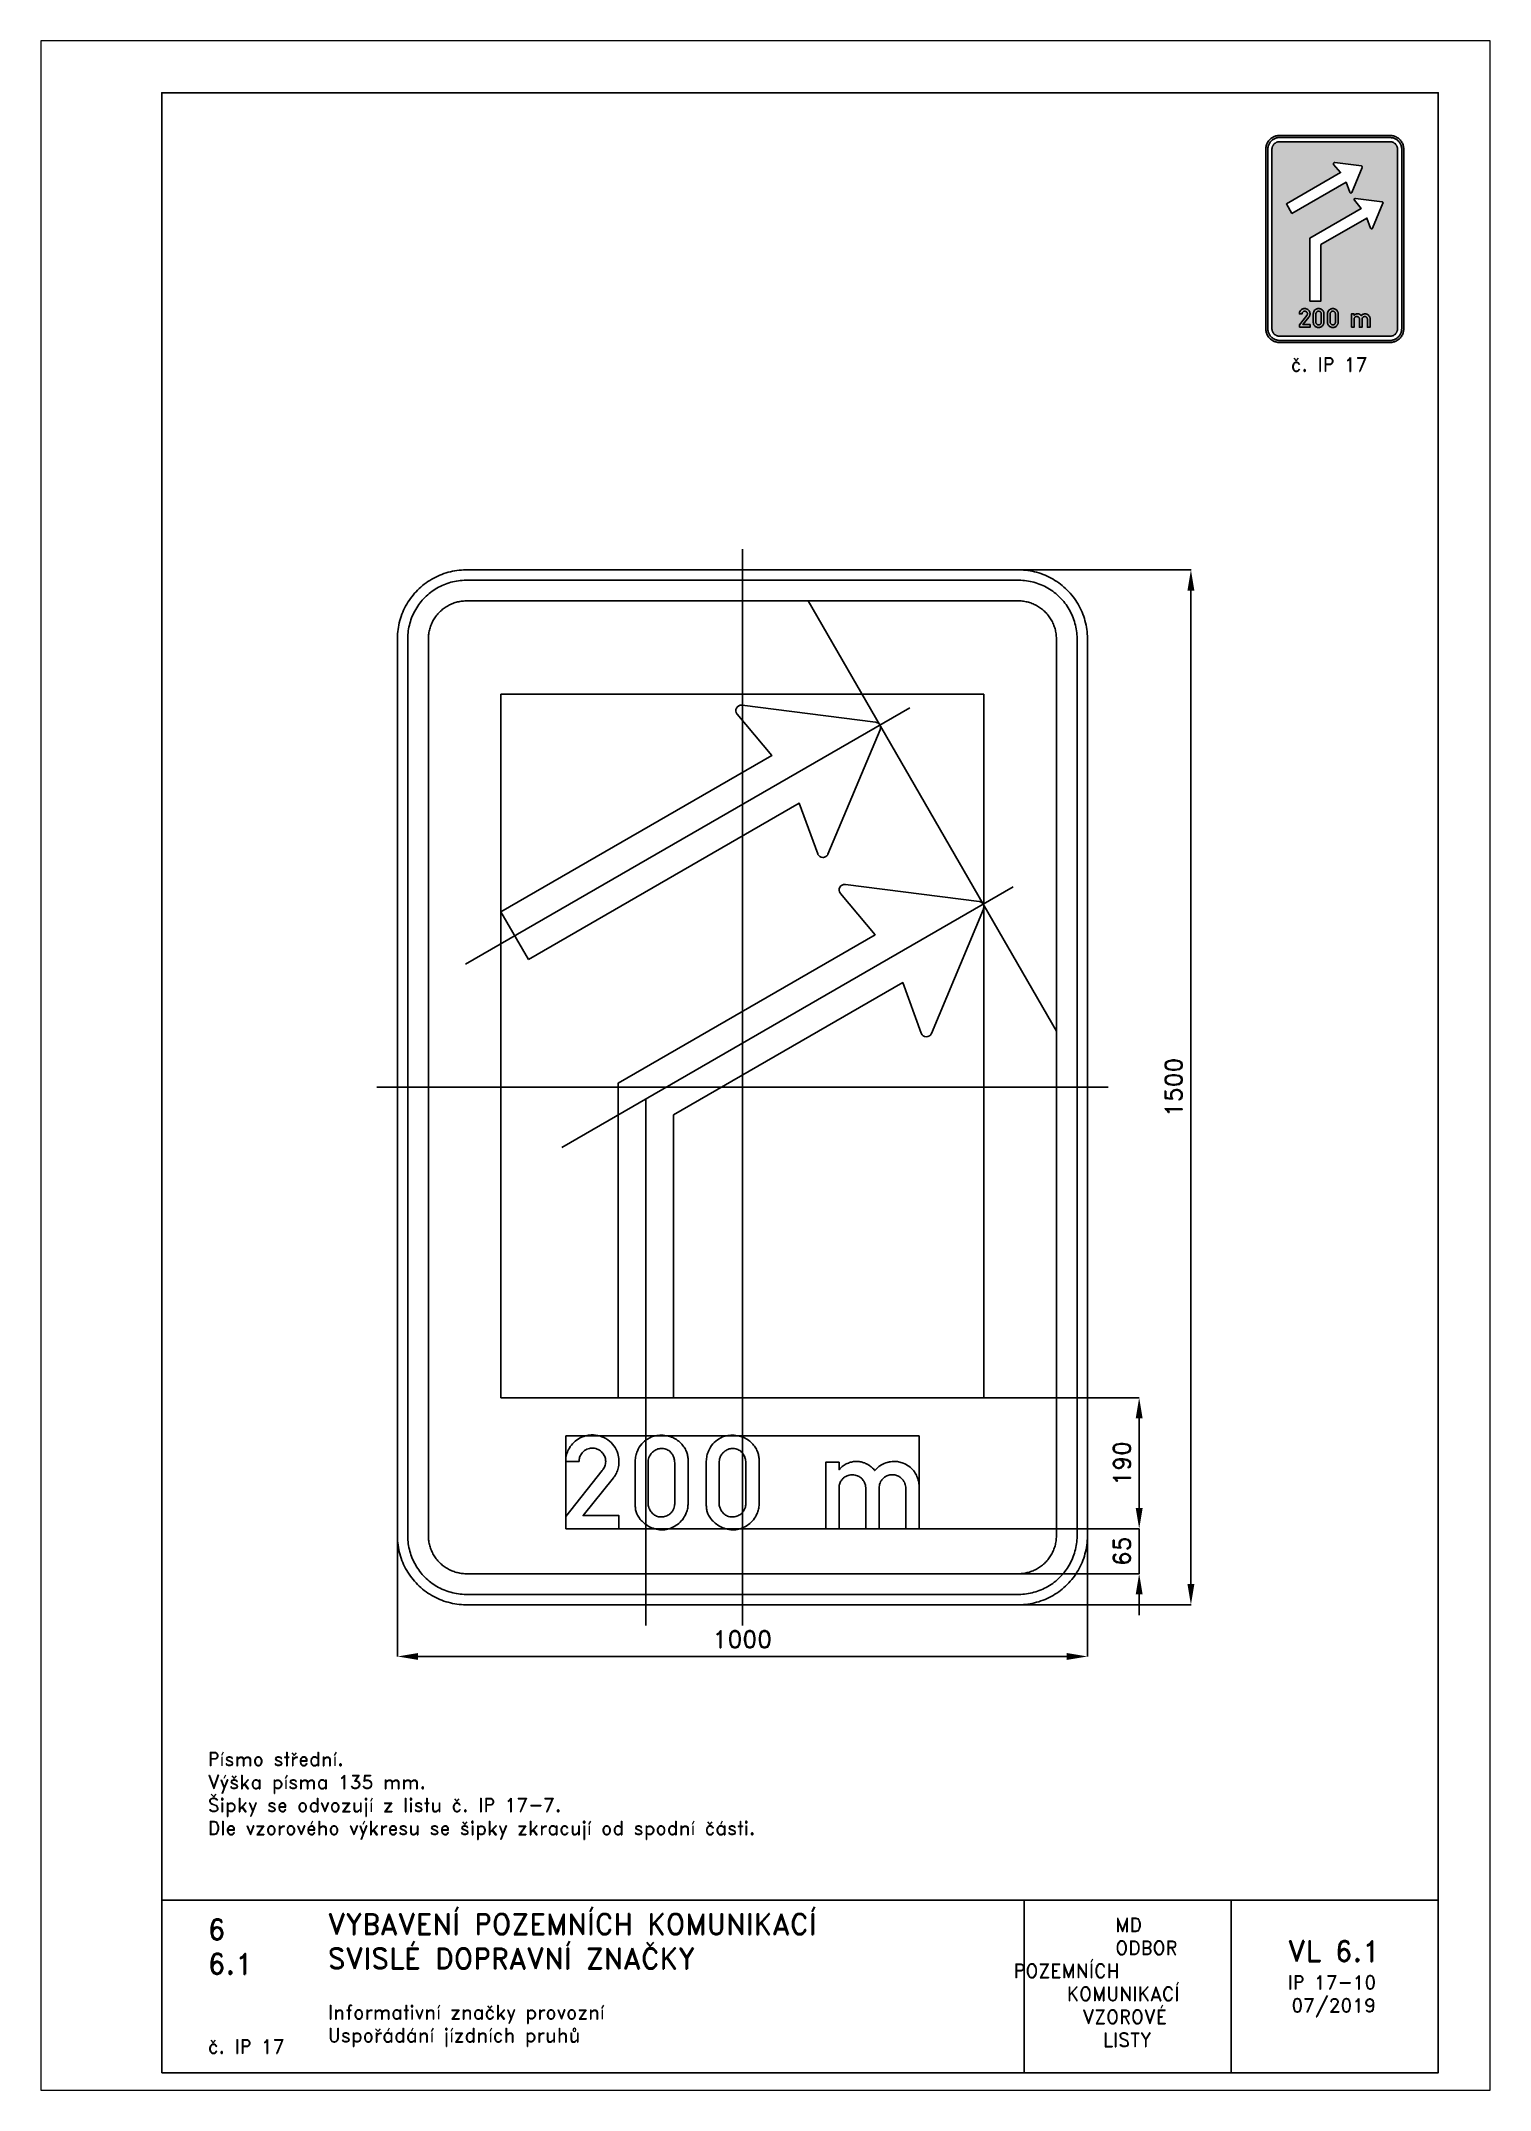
# Paper-space layout 'IP 17-10' of a CAD drawing. Header units: millimetres. Extents: x 0 to 210, y 0 to 297.
# The model-space entities are those that its viewports show. They can reach past a viewport. Long polylines and large blocks are cut down to what shows.
import ezdxf

# ---------------------------------------------------------------- set-up
doc = ezdxf.new("R2010")
doc.units = ezdxf.units.MM
doc.header["$LTSCALE"] = 5
doc.linetypes.add('ČERCHOVANÁX2', pattern=[2, 1, -0.5, 0, -0.5])
doc.linetypes.add('ČÁRKOVANÁX2', pattern=[1.5, 1, -0.5])
for name, color, linetype in [('Kóty', 2, 'Continuous'), ('Rozpiska', 7, 'Continuous'), ('Značka', 7, 'Continuous')]:
    doc.layers.add(name, color=color, linetype=linetype)
doc.layers.add('Rámeček', color=6, linetype='Continuous', plot=False)
doc.styles.get("Standard").update_dxf_attribs({"font": 'romand.shx', "height": 25})
doc.dimstyles.get("Standard").update_dxf_attribs({"dimtxt": 25, "dimasz": 30, "dimexe": 0.18, "dimexo": 0.0625, "dimgap": 12.5, "dimtad": 1, "dimdec": 0, "dimzin": 0, "dimdsep": 46, "dimtxsty": 'Standard', "dimcen": 0.09, "dimadec": 0, "dimazin": 0, "dimtfac": 1, "dimtdec": 0, "dimtofl": 0, "dimtmove": 0, "dimatfit": 3, "dimfxl": 1, "dimtolj": 1, "dimtzin": 0, "dimarcsym": 0})

psp = doc.layouts.new('IP 17-10')

# ---------------------------------------------------------------- texts
at = {"layer": 'Rozpiska', "color": 7, "attachment_point": 1}
for s, width, gutter_width, heights, insert, char_height in [('\\pi3.61905;č. IP 17', 20, 125, [0], (177.5, 251.1), 2), ('Písmo střední.\\PVýška písma 135 mm.{\\H1.83333x; }\\PŠipky se odvozují z listu č. IP 17-7.{\\H1.84127x; }\\PDle vzorového výkresu se šipky zkracují od spodní části.{\\H1.80291x; }', 155.5011, 100, [0], (24.17, 48.98), 2), ('6', 149.0422, 100, [0], (24.17, 24.77), 3), ('{\\C6;VYBAVENÍ POZEMNÍCH KOMUNIKACÍ\\P}SVISLÉ DOPRAVNÍ ZNAČKY{\\H1.34524x; }', 149.0422, 100, [0], (41.56, 25.56), 3), ('\\pi14.7414;{\\C6;MD\\P\\pi2.36044;}ODBOR POZEMNÍCH{\\H1.57143x; }\\P\\pi7.69378;KOMUNIKACÍ{\\H1.5x; }\\P\\pi9.97949;{\\C6;VZOROVÉ\\H1.47619x; \\H0.67742x;\\P\\pi12.93187;LISTY\\H1.26984x; }', 33.1018, 100, [0], (140.95, 24.95), 2), ('\\pi1.03113;{\\H1.5x;\\C6;VL 6.1\\P\\pi0.98347;\\H0.66667x;IP 17-10\\H1.66666x; \\H0.6x;\\P\\pi1.5549;07/2019\\H1.80159x; }', 16.0623, 100, [0], (179.66, 21.61), 2), ('6.1', 149.0422, 100, [0], (24.17, 19.78), 3), ('{\\C6;Informativní značky provozní\\P}Uspořádání jízdních pruhů{\\H1.83333x; }', 149.0422, 100, [0], (41.56, 12.29), 2), ('{\\C6;č. IP 17}', 18.3305, 100, [2.67], (24.18, 7.3), 2)]:
    psp.add_mtext_dynamic_manual_height_columns(s, width=width, gutter_width=gutter_width, heights=heights, dxfattribs=dict(at, insert=insert, char_height=char_height))

msp = doc.modelspace()

# ---------------------------------------------------------------- blocks, each defined once
blk = doc.blocks.new('*D0')
at = {"layer": 'Defpoints', "color": 0, "transparency": 16777216}
for p in [(350, -450), (575, -450), (256.029, -639.986)]:
    blk.add_point(p, dxfattribs=at)
at = {"layer": 'Kóty', "color": 0, "lineweight": -2, "transparency": 16777216}
for p, q in [((350.0625, -450), (575.18, -450)), ((575, -609.986), (575, -480)), ((256.0915, -639.986), (575.18, -639.986))]:
    blk.add_line(p, q, dxfattribs=at)
at = {"layer": 'Kóty', "color": 0, "transparency": 16777216}
for points in [[(570, -480), (580, -480), (575, -450)], [(570, -609.986), (580, -609.986), (575, -639.986)]]:
    blk.add_solid(points, dxfattribs=at)
at = {"layer": 'Kóty', "color": 0, "transparency": 16777216, "insert": (550, -544.993), "char_height": 25, "attachment_point": 5, "rotation": 90}
blk.add_mtext('\\A1;190', dxfattribs=at)
blk = doc.blocks.new('*D1')
at = {"layer": 'Defpoints', "color": 0, "transparency": 16777216}
for p in [(291, -640), (575, -640), (386.2, -705)]:
    blk.add_point(p, dxfattribs=at)
at = {"layer": 'Kóty', "color": 0, "lineweight": -2, "transparency": 16777216}
for p, q in [((575, -610), (575, -580)), ((291, -640), (575.2, -640)), ((386.3, -705), (575.2, -705)), ((575, -735), (575, -765))]:
    blk.add_line(p, q, dxfattribs=at)
at = {"layer": 'Kóty', "color": 0, "transparency": 16777216}
for points in [[(570, -610), (580, -610), (575, -640)], [(570, -735), (580, -735), (575, -705)]]:
    blk.add_solid(points, dxfattribs=at)
at = {"layer": 'Kóty', "color": 0, "transparency": 16777216, "insert": (550, -672.5), "char_height": 25, "attachment_point": 5, "rotation": 90}
blk.add_mtext('\\A1;65', dxfattribs=at)
blk = doc.blocks.new('*D2')
at = {"layer": 'Defpoints', "color": 0, "transparency": 16777216}
for p in [(356.5, 750), (356.5, -750), (650, -750)]:
    blk.add_point(p, dxfattribs=at)
at = {"layer": 'Kóty', "color": 0, "lineweight": -2, "transparency": 16777216}
for p, q in [((356.5, 750), (650.2, 750)), ((650, 720), (650, -720)), ((356.5, -750), (650.2, -750))]:
    blk.add_line(p, q, dxfattribs=at)
at = {"layer": 'Kóty', "color": 0, "transparency": 16777216}
for points in [[(645, 720), (655, 720), (650, 750)], [(645, -720), (655, -720), (650, -750)]]:
    blk.add_solid(points, dxfattribs=at)
at = {"layer": 'Kóty', "color": 0, "transparency": 16777216, "insert": (625, 0), "char_height": 25, "attachment_point": 5, "rotation": 90}
blk.add_mtext('\\A1;1500', dxfattribs=at)
blk = doc.blocks.new('*D3')
at = {"layer": 'Defpoints', "color": 0, "transparency": 16777216}
for p in [(-500, -650), (500, -639.986), (500, -825)]:
    blk.add_point(p, dxfattribs=at)
at = {"layer": 'Kóty', "color": 0, "lineweight": -2, "transparency": 16777216}
for p, q in [((-500, -650.0625), (-500, -825.18)), ((500, -640.0485), (500, -825.18)), ((-470, -825), (470, -825))]:
    blk.add_line(p, q, dxfattribs=at)
at = {"layer": 'Kóty', "color": 0, "transparency": 16777216}
for points in [[(-470, -820), (-470, -830), (-500, -825)], [(470, -820), (470, -830), (500, -825)]]:
    blk.add_solid(points, dxfattribs=at)
at = {"layer": 'Kóty', "color": 0, "transparency": 16777216, "insert": (0, -800), "char_height": 25, "attachment_point": 5}
blk.add_mtext('\\A1;1000', dxfattribs=at)

# ---------------------------------------------------------------- dimensions: what is measured, and where the dimension line sits
at = {"layer": 'Kóty'}
for base, p1, p2, picture, middle in [((650, -750), (356.46855, 750), (356.46855, -750), '*D2', (625, 0)), ((575, -450), (256.029, -639.986), (350, -450), '*D0', (550, -544.993)), ((575, -639.986), (386.21981, -705), (290.98617, -639.986), '*D1', (550, -672.493))]:
    dim = msp.add_linear_dim(base=base, p1=p1, p2=p2, angle=90, dimstyle='Standard', dxfattribs=at)
    dim.commit()
    dim.dimension.update_dxf_attribs({"geometry": picture, "text_midpoint": middle})
dim = msp.add_linear_dim(base=(500, -825), p1=(-500, -650), p2=(500, -639.986), dimstyle='Standard', dxfattribs=at)
dim.commit()
dim.dimension.update_dxf_attribs({"geometry": '*D3', "text_midpoint": (0, -800)})

# ---------------------------------------------------------------- linework, layer by layer
at = {"layer": 'Kóty'}
msp.add_lwpolyline([(575, -705), (575, -639.986)], dxfattribs=at)
at = {"layer": 'Značka', "color": 6, "linetype": 'ČERCHOVANÁX2', "ltscale": 5}
for p, q in [((242.46152, 550.23258), (-401.26728, 178.60755)), ((-261.9, -87.34378), (392.45419, 290.4153))]:
    msp.add_line(p, q, dxfattribs=at)
for points in [[(0, -780), (0, 780)], [(95.23555, 705), (455, 81.5234)], [(530, 0), (-530, 0)], [(-139.9, -780), (-139.9, -16.9131)]]:
    msp.add_lwpolyline(points, dxfattribs=at)
at = {"layer": 'Značka', "color": 5}
for points in [[(-400, -750), (-400.393, -749.99883), (-400.785, -749.99692, -0.0321801), (-413.6978, -749.09245, -0.0354432), (-426.3873, -746.45574, -0.0362667), (-438.6591, -742.3068, -0.0344205), (-450.2266, -736.4713, -0.0337216), (-461.0042, -729.2849, -0.0340847), (-470.7107, -720.7107, -0.0342086), (-479.2931, -711.0064, -0.0342292), (-486.4713, -700.2266, -0.0340441), (-492.2651, -688.6512, -0.0334121), (-496.45574, -676.3873, -0.0341269), (-499.13547, -663.6918, -0.0367447), (-499.99692, -650.785), (-499.99892, -650.393), (-500, -650), (-500, 650), (-499.99883, 650.39), (-499.99692, 650.79, -0.0321796), (-499.09245, 663.7, -0.0354411), (-496.45574, 676.39, -0.0362697), (-492.3068, 688.66, -0.0344172), (-486.4713, 700.23, -0.033719), (-479.2849, 711, -0.0340776), (-470.7107, 720.71, -0.0342077), (-461.0064, 729.29, -0.0342268), (-450.2266, 736.47, -0.0340514), (-438.6512, 742.27, -0.0334162), (-426.3873, 746.46, -0.0341286), (-413.6918, 749.14, -0.0367456), (-400.785, 750), (-400.393, 750), (-400, 750), (400, 750), (400.393, 750), (400.785, 750, -0.0321794), (413.698, 749.09, -0.0354509), (426.387, 746.46, -0.0362816), (438.659, 742.31, -0.0344246), (450.227, 736.47, -0.0337312), (461.004, 729.28, -0.034081), (470.711, 720.71, -0.0342138), (479.293, 711.01, -0.0342285), (486.471, 700.23, -0.0340344), (492.265, 688.65, -0.0334114), (496.46, 676.39, -0.0341223), (499.14, 663.69, -0.0367412), (500, 650.79), (500, 650.39), (500, 650), (500, -650), (500, -650.393), (500, -650.785, -0.0321792), (499.09, -663.6978, -0.0354418), (496.46, -676.3873, -0.0362638), (492.307, -688.6591, -0.0344153), (486.471, -700.2266, -0.0337192), (479.285, -711.0042, -0.034086), (470.711, -720.7107, -0.0342054), (461.006, -729.2931, -0.0342295), (450.227, -736.4713, -0.0340459), (438.651, -742.2651, -0.0334135), (426.387, -746.45574, -0.034127), (413.692, -749.13547, -0.036745), (400.785, -749.99692), (400.393, -749.99892), (400, -750), (-400, -750)], [(-400, -735), (-400.334, -734.999), (-400.668, -734.9974, -0.0321799), (-411.6431, -734.2286, -0.0354431), (-422.4292, -731.9874, -0.036267), (-432.8602, -728.4608, -0.0344205), (-442.6926, -723.5006, -0.0337214), (-451.8536, -717.3922, -0.0340847), (-460.1041, -710.1041, -0.0342085), (-467.3991, -701.8554, -0.0342292), (-473.5006, -692.6926, -0.0340447), (-478.4254, -682.8535, -0.0334123), (-481.9874, -672.4292, -0.0341271), (-484.2652, -661.638, -0.0367448), (-484.9974, -650.668), (-484.9991, -650.334), (-485, -650), (-485, 650), (-484.999, 650.33), (-484.9974, 650.67, -0.0321808), (-484.2286, 661.64, -0.0354437), (-481.9874, 672.43, -0.0362674), (-478.4608, 682.86, -0.034419), (-473.5006, 692.69, -0.0337112), (-467.3922, 701.85, -0.0340785), (-460.1041, 710.1, -0.034195), (-451.8554, 717.4, -0.0342194), (-442.6926, 723.5, -0.0340514), (-432.8535, 728.43, -0.0334085), (-422.4292, 731.99, -0.0341207), (-411.638, 734.27, -0.0367451), (-400.668, 735), (-400.334, 735), (-400, 735), (400, 735), (400.334, 735), (400.668, 735, -0.0321738), (411.643, 734.23, -0.0354396), (422.429, 731.99, -0.0362613), (432.86, 728.46, -0.0344296), (442.693, 723.5, -0.0337309), (451.854, 717.39, -0.0340802), (460.104, 710.1, -0.0342125), (467.399, 701.86, -0.03423), (473.501, 692.69, -0.0340367), (478.425, 682.85, -0.0334178), (481.987, 672.43, -0.0341274), (484.265, 661.64, -0.0367509), (484.997, 650.67), (484.999, 650.33), (485, 650), (485, -650), (484.999, -650.334), (484.997, -650.668, -0.0321847), (484.229, -661.6431, -0.0354498), (481.987, -672.4292, -0.0362714), (478.461, -682.8602, -0.0344187), (473.501, -692.6926, -0.0337149), (467.392, -701.8536, -0.0340831), (460.104, -710.1041, -0.0342094), (451.855, -717.3991, -0.0342308), (442.693, -723.5006, -0.0340424), (432.854, -728.4254, -0.0334111), (422.429, -731.9874, -0.0341271), (411.638, -734.2652, -0.0367448), (400.668, -734.9974), (400.334, -734.9991), (400, -735), (-400, -735)], [(-400, -705), (400, -705), (400.216, -704.9994), (400.432, -704.9983, 0.0321799), (407.534, -704.5008, 0.0354424), (414.513, -703.0507, 0.0362647), (421.263, -700.7687, 0.0344223), (427.625, -697.5592, 0.033717), (433.552, -693.6067, 0.034088), (438.891, -688.8909, 0.0342122), (443.611, -683.5535, 0.0342287), (447.559, -677.6246, 0.0340415), (450.746, -671.2582, 0.0334124), (453.051, -664.513, 0.0341249), (454.525, -657.5305, 0.0367432), (454.998, -650.432), (454.999, -650.216), (455, -650), (455, 650), (454.999, 650.22), (454.998, 650.43, 0.0321867), (454.501, 657.53, 0.0354421), (453.051, 664.51, 0.0362779), (450.769, 671.26, 0.0344207), (447.559, 677.62, 0.0337176), (443.607, 683.55, 0.0340785), (438.891, 688.89, 0.0341988), (433.554, 693.61, 0.0342361), (427.625, 697.56, 0.0340303), (421.258, 700.75, 0.033395), (414.513, 703.05, 0.0341092), (407.53, 704.52, 0.0367438), (400.432, 705), (400.216, 705), (400, 705), (-400, 705), (-400.216, 705), (-400.432, 705, 0.0321706), (-407.5338, 704.5, 0.0354292), (-414.513, 703.05, 0.036266), (-421.2625, 700.77, 0.0344312), (-427.6246, 697.56, 0.0337345), (-433.5523, 693.61, 0.034079), (-438.8909, 688.89, 0.0342245), (-443.6112, 683.55, 0.0342352), (-447.5592, 677.62, 0.0340405), (-450.7458, 671.26, 0.0334087), (-453.0507, 664.51, 0.034125), (-454.5245, 657.53, 0.0367448), (-454.9983, 650.43), (-454.9994, 650.22), (-455, 650), (-455, -650), (-454.9994, -650.216), (-454.9983, -650.432, 0.0321797), (-454.5008, -657.5338, 0.0354429), (-453.0507, -664.513, 0.0362669), (-450.7687, -671.2625, 0.0344214), (-447.5592, -677.6246, 0.0337215), (-443.6067, -683.5523, 0.0340845), (-438.8909, -688.8909, 0.0342083), (-433.5535, -693.6112, 0.0342301), (-427.6246, -697.5592, 0.0340439), (-421.2582, -700.7458, 0.0334124), (-414.513, -703.0507, 0.0341275), (-407.5305, -704.5245, 0.0367453), (-400.432, -704.9983), (-400.216, -704.9994), (-400, -705)], [(-309.9, 185.166), (82.4, 411.64), (109.1, 338.32), (109.3, 337.88), (109.5, 337.45), (110.6, 335.85), (112, 334.57), (114.1, 333.46), (116.5, 333.07, 0.0793931), (118.8, 333.36), (121, 334.36), (122.5, 335.57), (123.6, 337.12), (123.8, 337.54), (124, 337.98), (199.5, 518.09), (199.6, 518.44), (199.7, 518.79), (200.1, 520.22), (200.1, 521.69), (199.8, 523.5), (199, 525.18), (197.9, 526.66), (196.5, 527.85), (195.2, 528.56), (193.8, 528.99), (193.5, 529.06), (193.1, 529.12), (-0.6, 553.85), (-1.1, 553.89), (-1.5, 553.91, 0.0635835), (-3.4, 553.71), (-5.2, 553.04), (-7.2, 551.66), (-8.6, 549.75), (-9.5, 547.52), (-9.6, 545.13), (-9.2, 543.24), (-8.3, 541.55), (-8, 541.16), (-7.7, 540.78), (42.4, 480.93), (-349.9, 254.45), (-309.9, 185.166)], [(-256.029, -640), (-256.029, -621.958), (-203.224, -555.498), (-202.45, -554.521, 0.012145), (-201.705, -553.516, 0.0829873), (-198.851, -547.512, 0.0944025), (-198.218, -540.887, 0.0921287), (-199.615, -534.894, 0.0840342), (-203.013, -529.694, 0.098134), (-208.986, -525.033, 0.106051), (-216.246, -523.098, 0.106165), (-223.632, -524.027, 0.0999509), (-230.112, -527.837, 0.0837242), (-234.149, -532.512, 0.0916439), (-236.313, -538.159, 0.0261465), (-236.639, -540.244, 0.00868214), (-236.82, -542.35), (-256.029, -542.35, -0.00337265), (-255.983, -540.535, -0.0101345), (-255.888, -538.722, -0.0594227), (-254.289, -530.616, -0.0582357), (-250.826, -523.042, -0.072151), (-244.404, -514.743, -0.072221), (-235.92, -508.614, -0.0614823), (-227.767, -505.261, -0.0599417), (-219.03, -503.959, -0.0830635), (-206.56, -505.412, -0.0870473), (-195.237, -510.92, -0.0877663), (-186.162, -519.658, -0.0877983), (-180.626, -530.903, -0.068488), (-178.906, -540.504, -0.0624201), (-179.726, -550.253, -0.0506865), (-181.843, -557.506, -0.0618433), (-185.477, -564.034), (-186.198, -565.02), (-186.94, -565.989), (-230.801, -620.734), (-178.966, -620.734), (-178.966, -640), (-256.029, -640)], [(-155.341, -544.094), (-155.351, -542.884), (-155.341, -541.675, -0.0490225), (-154.459, -534.293, -0.0499929), (-152.121, -527.163, -0.0795376), (-145.92, -516.976, -0.0890853), (-136.807, -509.43, -0.0597951), (-129.832, -506.201, -0.052017), (-122.295, -504.592, -0.0620169), (-112.464, -504.58, -0.0644988), (-102.959, -507.011, -0.0554379), (-95.609, -510.687, -0.0554825), (-89.248, -515.884, -0.0511066), (-84.575, -521.502, -0.0548963), (-81.19, -527.964, -0.0452364), (-79.464, -533.51, -0.0459812), (-78.771, -539.256, -0.0123003), (-78.738, -541.268), (-78.771, -543.278), (-78.771, -602.116), (-78.76, -603.325), (-78.771, -604.534, -0.0517782), (-79.681, -611.531, -0.0496953), (-81.991, -618.245, -0.0667968), (-87.02, -626.695, -0.0659039), (-94.085, -633.545, -0.0611003), (-101.694, -638.187, -0.0641427), (-110.201, -640.802, -0.0696613), (-119.991, -641.323, -0.0674503), (-129.551, -639.198, -0.0568093), (-137.261, -635.548, -0.0495859), (-144.063, -630.325, -0.0480535), (-149.206, -624.754, -0.0658838), (-152.923, -618.245, -0.05477), (-154.715, -612.326, -0.0423596), (-155.341, -606.152), (-155.366, -604.131), (-155.341, -602.116), (-155.341, -544.094)], [(-52.334, -544.094), (-52.343, -542.884), (-52.334, -541.675, -0.0490225), (-51.451, -534.293, -0.0499929), (-49.113, -527.163, -0.0795376), (-42.913, -516.976, -0.0890853), (-33.799, -509.43, -0.0597951), (-26.824, -506.201, -0.052017), (-19.287, -504.592, -0.0620169), (-9.456, -504.58, -0.0644988), (0.049, -507.011, -0.0554397), (7.398, -510.687, -0.0554872), (13.76, -515.884, -0.0511063), (18.433, -521.502, -0.0548889), (21.818, -527.964, -0.0452264), (23.544, -533.51, -0.0459813), (24.237, -539.256), (24.27, -541.268), (24.237, -543.278), (24.237, -602.116), (24.248, -603.325), (24.237, -604.534, -0.0517783), (23.327, -611.531, -0.049683), (21.016, -618.245, -0.0667968), (15.988, -626.695, -0.0659039), (8.923, -633.545, -0.0611003), (1.314, -638.187, -0.0641427), (-7.193, -640.802, -0.0696613), (-16.983, -641.323, -0.0674503), (-26.543, -639.198, -0.0568093), (-34.253, -635.548, -0.0495859), (-41.055, -630.325, -0.0480535), (-46.198, -624.754, -0.0658838), (-49.915, -618.245, -0.05477), (-51.707, -612.326, -0.0423596), (-52.334, -606.152), (-52.359, -604.131), (-52.334, -602.116), (-52.334, -544.094)], [(-136.807, -544.094), (-136.807, -602.116), (-136.817, -602.925), (-136.807, -603.733, 0.0738667), (-135.861, -608.731, 0.0595133), (-133.587, -613.408, 0.0707232), (-129.76, -618.217, 0.094581), (-124.713, -621.466, 0.108403), (-117.961, -622.799, 0.0875552), (-111.016, -621.466, 0.0781605), (-105.527, -618.612, 0.0881634), (-101.341, -614.209, 0.0617701), (-99.376, -610.531, 0.0611856), (-98.36, -606.503, 0.0251715), (-98.167, -604.314), (-98.121, -602.116), (-98.121, -544.094), (-98.248, -542.184, 0.0165076), (-98.459, -540.283, 0.0583153), (-99.733, -535.533, 0.0647307), (-102.143, -531.198, 0.0880925), (-106.724, -526.589, 0.0978901), (-112.62, -523.942, 0.0998467), (-119.187, -523.529, 0.0882722), (-125.515, -525.545, 0.0741604), (-130.171, -528.708, 0.0756696), (-133.657, -533.055, 0.0525929), (-135.395, -536.706, 0.0460724), (-136.385, -540.62, 0.0143118), (-136.629, -542.354), (-136.807, -544.094)], [(-33.799, -544.094), (-33.799, -602.116), (-33.81, -602.925), (-33.799, -603.733, 0.0738667), (-32.854, -608.731, 0.0595133), (-30.579, -613.408, 0.0707232), (-26.752, -618.217, 0.094581), (-21.705, -621.466, 0.108403), (-14.953, -622.799, 0.0875552), (-8.009, -621.466, 0.0781605), (-2.519, -618.612, 0.0881634), (1.666, -614.209, 0.0617701), (3.632, -610.531, 0.0611856), (4.648, -606.503, 0.0251715), (4.841, -604.314), (4.887, -602.116), (4.887, -544.094), (4.76, -542.184), (4.549, -540.283, 0.0583153), (3.275, -535.533, 0.0647307), (0.865, -531.198, 0.0880925), (-3.716, -526.589, 0.0978901), (-9.612, -523.942, 0.0998467), (-16.179, -523.529, 0.0882722), (-22.507, -525.545, 0.0741604), (-27.163, -528.708, 0.0756696), (-30.649, -533.055, 0.0525929), (-32.387, -536.706, 0.0460724), (-33.377, -540.62), (-33.622, -542.354), (-33.799, -544.094)], [(120.663, -639.986), (120.663, -543.517), (140.041, -543.517), (140.041, -554.261), (141.095, -553.087), (142.179, -551.941, -0.0538029), (147.45, -547.642, -0.0546322), (153.541, -544.558, -0.0497682), (159.36, -542.826, -0.0499087), (165.396, -542.28, -0.0445976), (170.777, -542.705, -0.0453411), (175.985, -544.08, -0.0415294), (180.766, -546.2, -0.0347678), (185.182, -549.03, -0.0234625), (187.604, -550.943, -0.0335206), (189.78, -553.108), (190.803, -554.331), (191.777, -555.597), (192.924, -554.243), (194.112, -552.925, -0.0720578), (201.339, -547.269, -0.0664636), (209.876, -543.756, -0.035522), (214.591, -542.683, -0.03584), (219.382, -542.294, -0.0505174), (226.274, -542.853, -0.0496498), (232.966, -544.783, -0.0682822), (241.397, -549.328, -0.0732928), (248.21, -556.005, -0.0568574), (252.23, -562.357, -0.0488263), (254.834, -569.406), (255.463, -571.997, -0.0250071), (255.86, -574.623), (255.959, -575.81), (256.029, -577), (256.029, -639.986), (236.665, -639.986), (236.665, -580.895), (236.644, -580.171), (236.609, -579.447, 0.0502404), (236.003, -575.843, 0.0509183), (234.682, -572.416, 0.0677205), (232.004, -568.307, 0.0669377), (228.326, -565.047, 0.073527), (223.499, -562.565, 0.0743199), (218.159, -561.587, 0.0807384), (212.285, -562.172, 0.0806738), (206.88, -564.583, 0.0705131), (202.989, -567.785, 0.0753926), (200.201, -571.923, 0.0507396), (198.883, -575.415, 0.0329927), (198.162, -579.081), (198.089, -579.609), (198.021, -580.136), (198.021, -639.986), (178.685, -639.986), (178.685, -580.516), (178.66, -579.707), (178.615, -578.898, 0.0737517), (177.491, -574.076, 0.0690271), (175.043, -569.716, 0.0747189), (171.3, -565.774, 0.0737804), (166.563, -563.092, 0.0890583), (159.926, -561.603, 0.0936545), (153.218, -562.544, 0.0733097), (148.642, -564.67, 0.0711353), (144.851, -568.014, 0.0770141), (141.724, -572.836, 0.0779802), (140.21, -578.322), (140.118, -579.053), (140.041, -579.784), (140.041, -639.986), (120.663, -639.986)]]:
    msp.add_lwpolyline(points, format="xyb", dxfattribs=at)
at = {"layer": 'Značka', "color": 6, "linetype": 'ČÁRKOVANÁX2', "ltscale": 2.5}
for points in [[(-350, -450), (-350, 570), (350, 570), (350, -450), (-350, -450)], [(-256, -640), (-256, -505), (256, -505), (256, -640), (-256, -640)]]:
    msp.add_lwpolyline(points, dxfattribs=at)
at = {"layer": 'Značka', "color": 5}
msp.add_lwpolyline([(-180, -450), (-100, -450), (-100, -40), (232.3, 151.837), (259.1, 78.517), (259.2, 78.074), (259.4, 77.639), (260.5, 76.042), (261.9, 74.759), (264, 73.658), (266.4, 73.263), (268.8, 73.545), (270.9, 74.55), (272.4, 75.77), (273.5, 77.311), (273.7, 77.738), (273.9, 78.171), (349.4, 258.29), (349.5, 258.63), (349.6, 258.98), (350, 260.41), (350, 261.88), (349.7, 263.7), (348.9, 265.38), (347.8, 266.86), (346.4, 268.04), (345.1, 268.75), (343.7, 269.19), (343.4, 269.25), (343, 269.31), (149.3, 294.04), (148.8, 294.08), (148.4, 294.11), (146.5, 293.92), (144.7, 293.23), (142.7, 291.85), (141.3, 289.94), (140.4, 287.71), (140.3, 285.32), (140.7, 283.44), (141.6, 281.74), (141.9, 281.35), (142.2, 280.97), (192.3, 221.119), (-180, 6.183), (-180, -450)], dxfattribs=at)

msp.set_redraw_order([(e.dxf.handle, doc.entitydb.next_handle()) for e in msp.query("TEXT MTEXT ATTDEF DIMENSION ARC_DIMENSION")])  # texts and dimensions are drawn at this point

# ---------------------------------------------------------------- hatches: boundary and pattern name
at = {"layer": 'Značka'}
h = psp.add_hatch(color=170, dxfattribs=at)
h.dxf.hatch_style = 1
edge = h.paths.add_edge_path(flags=16)
edge.add_line((179.5, 253.6), (179.49, 253.6))
edge.add_line((179.49, 253.6), (179.49, 253.6))
edge.add_arc((179.5, 255.31), 1.71, 262.3067, 269.6793, ccw=False)
edge.add_arc((179.47, 255.16), 1.56, 254.202, 262.3216, ccw=False)
edge.add_arc((179.43, 255.13), 1.52, 247.1661, 255.4743, ccw=False)
edge.add_arc((179.46, 255.21), 1.6, 239.2875, 247.1729, ccw=False)
edge.add_arc((179.46, 255.25), 1.63, 232.4426, 240.168, ccw=False)
edge.add_arc((179.45, 255.23), 1.62, 224.6398, 232.4485, ccw=False)
edge.add_arc((179.43, 255.25), 1.61, 217.5705, 225.4074, ccw=False)
edge.add_arc((179.43, 255.24), 1.61, 209.7388, 217.5805, ccw=False)
edge.add_arc((179.42, 255.27), 1.62, 202.6898, 210.4892, ccw=False)
edge.add_arc((179.45, 255.28), 1.65, 195.038, 202.6927, ccw=False)
edge.add_arc((179.42, 255.29), 1.62, 188.0098, 195.8282, ccw=False)
edge.add_arc((179.3, 255.28), 1.5, 179.6098, 188.0273, ccw=False)
edge.add_line((177.8, 255.29), (177.8, 255.29))
edge.add_line((177.8, 255.29), (177.8, 255.3))
edge.add_line((177.8, 255.3), (177.8, 281.3))
edge.add_line((177.8, 281.3), (177.8, 281.31))
edge.add_line((177.8, 281.31), (177.8, 281.31))
edge.add_arc((179.51, 281.3), 1.71, 172.3048, 179.6775, ccw=False)
edge.add_arc((179.36, 281.32), 1.56, 164.206, 172.3257, ccw=False)
edge.add_arc((179.33, 281.37), 1.52, 157.1644, 165.4727, ccw=False)
edge.add_arc((179.41, 281.34), 1.6, 149.282, 157.1671, ccw=False)
edge.add_arc((179.45, 281.34), 1.63, 142.4409, 150.164, ccw=False)
edge.add_arc((179.43, 281.35), 1.62, 134.6388, 142.446, ccw=False)
edge.add_arc((179.45, 281.37), 1.61, 127.5915, 135.4254, ccw=False)
edge.add_arc((179.44, 281.37), 1.61, 119.7334, 127.5728, ccw=False)
edge.add_arc((179.47, 281.38), 1.62, 112.7132, 120.5142, ccw=False)
edge.add_arc((179.48, 281.35), 1.65, 105.0286, 112.6824, ccw=False)
edge.add_arc((179.49, 281.38), 1.62, 98.0218, 105.8386, ccw=False)
edge.add_arc((179.48, 281.5), 1.5, 89.5984, 98.0159, ccw=False)
edge.add_line((179.49, 283), (179.49, 283))
edge.add_line((179.49, 283), (179.5, 283))
edge.add_line((179.5, 283), (195.5, 283))
edge.add_line((195.5, 283), (195.51, 283))
edge.add_line((195.51, 283), (195.51, 283))
edge.add_arc((195.5, 281.29), 1.71, 82.3012, 89.6723, ccw=False)
edge.add_arc((195.53, 281.44), 1.56, 74.2084, 82.3272, ccw=False)
edge.add_arc((195.57, 281.47), 1.52, 67.15, 75.4569, ccw=False)
edge.add_arc((195.54, 281.39), 1.6, 59.2887, 67.1763, ccw=False)
edge.add_arc((195.54, 281.35), 1.63, 52.4346, 60.1622, ccw=False)
edge.add_arc((195.55, 281.37), 1.62, 44.6312, 52.4388, ccw=False)
edge.add_arc((195.57, 281.35), 1.61, 37.6, 45.4379, ccw=False)
edge.add_arc((195.57, 281.36), 1.61, 29.7201, 37.562, ccw=False)
edge.add_arc((195.58, 281.33), 1.62, 22.6849, 30.4825, ccw=False)
edge.add_arc((195.55, 281.32), 1.65, 15.0446, 22.7006, ccw=False)
edge.add_arc((195.58, 281.31), 1.62, 8.0121, 15.8305, ccw=False)
edge.add_arc((195.7, 281.32), 1.5, -0.3919, 8.027, ccw=False)
edge.add_line((197.2, 281.31), (197.2, 281.31))
edge.add_line((197.2, 281.31), (197.2, 281.3))
edge.add_line((197.2, 281.3), (197.2, 255.3))
edge.add_line((197.2, 255.3), (197.2, 255.29))
edge.add_line((197.2, 255.29), (197.2, 255.29))
edge.add_arc((195.49, 255.3), 1.71, 352.3103, 359.684, ccw=False)
edge.add_arc((195.64, 255.28), 1.56, 344.1972, 352.3182, ccw=False)
edge.add_arc((195.67, 255.23), 1.52, 337.1686, 345.4777, ccw=False)
edge.add_arc((195.59, 255.26), 1.6, 329.2886, 337.1737, ccw=False)
edge.add_arc((195.55, 255.26), 1.63, 322.4407, 330.1647, ccw=False)
edge.add_arc((195.57, 255.25), 1.62, 314.6404, 322.4487, ccw=False)
edge.add_arc((195.55, 255.23), 1.61, 307.5693, 315.4065, ccw=False)
edge.add_arc((195.56, 255.23), 1.61, 299.7409, 307.5829, ccw=False)
edge.add_arc((195.53, 255.22), 1.62, 292.6903, 300.4892, ccw=False)
edge.add_arc((195.52, 255.25), 1.65, 285.037, 292.6914, ccw=False)
edge.add_arc((195.51, 255.22), 1.62, 278.0101, 285.8284, ccw=False)
edge.add_arc((195.52, 255.1), 1.5, 269.6098, 278.0273, ccw=False)
edge.add_line((195.51, 253.6), (195.51, 253.6))
edge.add_line((195.51, 253.6), (195.5, 253.6))
edge.add_line((195.5, 253.6), (179.5, 253.6))
edge = h.paths.add_edge_path()
edge.add_line((179.5, 253.3), (179.49, 253.3))
edge.add_line((179.49, 253.3), (179.48, 253.3))
edge.add_arc((179.5, 255.31), 2.01, 262.307, 269.6796, ccw=False)
edge.add_arc((179.47, 255.13), 1.83, 254.2019, 262.3215, ccw=False)
edge.add_arc((179.42, 255.1), 1.79, 247.1662, 255.4743, ccw=False)
edge.add_arc((179.46, 255.19), 1.88, 239.2875, 247.173, ccw=False)
edge.add_arc((179.45, 255.24), 1.92, 232.4423, 240.1678, ccw=False)
edge.add_arc((179.44, 255.22), 1.9, 224.64, 232.4487, ccw=False)
edge.add_arc((179.42, 255.24), 1.9, 217.5708, 225.4078, ccw=False)
edge.add_arc((179.42, 255.23), 1.89, 209.7385, 217.5802, ccw=False)
edge.add_arc((179.41, 255.26), 1.9, 202.6895, 210.4889, ccw=False)
edge.add_arc((179.45, 255.28), 1.94, 195.0383, 202.6929, ccw=False)
edge.add_arc((179.4, 255.29), 1.9, 188.0097, 195.828, ccw=False)
edge.add_arc((179.26, 255.27), 1.76, 179.6097, 188.0272, ccw=False)
edge.add_line((177.5, 255.28), (177.5, 255.29))
edge.add_line((177.5, 255.29), (177.5, 255.3))
edge.add_line((177.5, 255.3), (177.5, 281.3))
edge.add_line((177.5, 281.3), (177.5, 281.31))
edge.add_line((177.5, 281.31), (177.5, 281.32))
edge.add_arc((179.51, 281.3), 2.01, 172.3062, 179.6787, ccw=False)
edge.add_arc((179.33, 281.33), 1.83, 164.2026, 172.3217, ccw=False)
edge.add_arc((179.3, 281.38), 1.79, 157.1633, 165.4721, ccw=False)
edge.add_arc((179.39, 281.34), 1.88, 149.2929, 157.1776, ccw=False)
edge.add_arc((179.44, 281.35), 1.92, 142.4239, 150.1488, ccw=False)
edge.add_arc((179.42, 281.36), 1.9, 134.6511, 142.4581, ccw=False)
edge.add_arc((179.44, 281.38), 1.9, 127.5629, 135.3997, ccw=False)
edge.add_arc((179.44, 281.38), 1.89, 119.7454, 127.5866, ccw=False)
edge.add_arc((179.46, 281.39), 1.9, 112.7132, 120.5142, ccw=False)
edge.add_arc((179.48, 281.35), 1.94, 105.0351, 112.6907, ccw=False)
edge.add_arc((179.49, 281.4), 1.9, 98.0107, 105.8294, ccw=False)
edge.add_arc((179.47, 281.54), 1.76, 89.6032, 98.0209, ccw=False)
edge.add_line((179.48, 283.3), (179.49, 283.3))
edge.add_line((179.49, 283.3), (179.5, 283.3))
edge.add_line((179.5, 283.3), (195.5, 283.3))
edge.add_line((195.5, 283.3), (195.51, 283.3))
edge.add_line((195.51, 283.3), (195.52, 283.3))
edge.add_arc((195.5, 281.29), 2.01, 82.2827, 89.6552, ccw=False)
edge.add_arc((195.53, 281.47), 1.83, 74.2297, 82.351, ccw=False)
edge.add_arc((195.58, 281.5), 1.79, 67.1604, 75.4718, ccw=False)
edge.add_arc((195.54, 281.41), 1.88, 59.2703, 67.1567, ccw=False)
edge.add_arc((195.55, 281.36), 1.92, 52.4265, 60.1542, ccw=False)
edge.add_arc((195.56, 281.38), 1.9, 44.6559, 52.4636, ccw=False)
edge.add_arc((195.58, 281.36), 1.89, 37.5815, 45.4196, ccw=False)
edge.add_arc((195.58, 281.37), 1.89, 29.7374, 37.5789, ccw=False)
edge.add_arc((195.59, 281.34), 1.9, 22.6823, 30.4794, ccw=False)
edge.add_arc((195.55, 281.32), 1.94, 15.0621, 22.7166, ccw=False)
edge.add_arc((195.6, 281.31), 1.9, 8.0073, 15.8246, ccw=False)
edge.add_arc((195.74, 281.33), 1.76, -0.3943, 8.0224, ccw=False)
edge.add_line((197.5, 281.32), (197.5, 281.31))
edge.add_line((197.5, 281.31), (197.5, 281.3))
edge.add_line((197.5, 281.3), (197.5, 255.3))
edge.add_line((197.5, 255.3), (197.5, 255.29))
edge.add_line((197.5, 255.29), (197.5, 255.28))
edge.add_arc((195.49, 255.3), 2.01, 352.2827, 359.6551, ccw=False)
edge.add_arc((195.67, 255.27), 1.83, 344.2311, 352.3504, ccw=False)
edge.add_arc((195.7, 255.22), 1.79, 337.1495, 345.457, ccw=False)
edge.add_arc((195.61, 255.26), 1.88, 329.2861, 337.1704, ccw=False)
edge.add_arc((195.56, 255.25), 1.92, 322.444, 330.169, ccw=False)
edge.add_arc((195.58, 255.24), 1.9, 314.6406, 322.4495, ccw=False)
edge.add_arc((195.56, 255.22), 1.9, 307.5691, 315.4053, ccw=False)
edge.add_arc((195.56, 255.22), 1.89, 299.7405, 307.5822, ccw=False)
edge.add_arc((195.54, 255.21), 1.9, 292.6881, 300.4879, ccw=False)
edge.add_arc((195.52, 255.25), 1.94, 285.0379, 292.6929, ccw=False)
edge.add_arc((195.51, 255.2), 1.9, 278.0102, 285.8285, ccw=False)
edge.add_arc((195.53, 255.06), 1.76, 269.6096, 278.0272, ccw=False)
edge.add_line((195.52, 253.3), (195.51, 253.3))
edge.add_line((195.51, 253.3), (195.5, 253.3))
edge.add_line((195.5, 253.3), (179.5, 253.3))
h = psp.add_hatch(color=170, dxfattribs=at)
h.dxf.hatch_style = 1
h.paths.add_polyline_path([(181.3, 272), (189.15, 276.53), (189.68, 275.07), (189.68, 275.06), (189.69, 275.05), (189.71, 275.02), (189.74, 274.99), (189.78, 274.97), (189.83, 274.96), (189.83, 274.96), (189.83, 274.96), (189.84, 274.96), (189.85, 274.96), (189.86, 274.96), (189.87, 274.97), (189.87, 274.97), (189.87, 274.97), (189.92, 274.99), (189.95, 275.01), (189.97, 275.04), (189.97, 275.05), (189.98, 275.06), (191.49, 278.66), (191.49, 278.67), (191.49, 278.68), (191.5, 278.7), (191.5, 278.73), (191.49, 278.77), (191.48, 278.8), (191.46, 278.83), (191.43, 278.86), (191.4, 278.87), (191.37, 278.88), (191.37, 278.88), (191.36, 278.88), (187.49, 279.38), (187.48, 279.38), (187.47, 279.38), (187.47, 279.38), (187.46, 279.38), (187.46, 279.38), (187.45, 279.38), (187.44, 279.38), (187.43, 279.37), (187.43, 279.37), (187.43, 279.37), (187.39, 279.36), (187.35, 279.33), (187.33, 279.29), (187.31, 279.25), (187.31, 279.2), (187.31, 279.16), (187.33, 279.13), (187.34, 279.12), (187.34, 279.12), (188.35, 277.92), (180.5, 273.39)], flags=16)
h.paths.add_polyline_path([(183.9, 259.3), (185.5, 259.3), (185.5, 267.5), (192.15, 271.34), (192.68, 269.87), (192.68, 269.86), (192.69, 269.85), (192.71, 269.82), (192.74, 269.8), (192.78, 269.77), (192.83, 269.77), (192.88, 269.77), (192.92, 269.79), (192.95, 269.82), (192.97, 269.85), (192.97, 269.85), (192.98, 269.86), (194.49, 273.47), (194.49, 273.47), (194.49, 273.48), (194.5, 273.51), (194.5, 273.54), (194.49, 273.57), (194.48, 273.61), (194.46, 273.64), (194.43, 273.66), (194.4, 273.68), (194.37, 273.68), (194.37, 273.68), (194.36, 273.69), (190.49, 274.18), (190.48, 274.18), (190.47, 274.18), (190.43, 274.18), (190.39, 274.16), (190.35, 274.14), (190.33, 274.1), (190.31, 274.05), (190.31, 274.01), (190.31, 273.97), (190.33, 273.93), (190.34, 273.93), (190.34, 273.92), (191.35, 272.72), (183.9, 268.42)], flags=16)
edge = h.paths.add_edge_path()
edge.add_line((179.5, 254.2), (195.5, 254.2))
edge.add_line((195.5, 254.2), (195.5, 254.2))
edge.add_line((195.5, 254.2), (195.51, 254.2))
edge.add_arc((195.5, 255.31), 1.11, 270.3208, 277.6933)
edge.add_arc((195.52, 255.21), 1.01, 277.6782, 285.7976)
edge.add_arc((195.54, 255.19), 0.984, 284.5253, 292.8329)
edge.add_arc((195.52, 255.24), 1.04, 292.8271, 300.713)
edge.add_arc((195.53, 255.27), 1.06, 299.8357, 307.5601)
edge.add_arc((195.53, 255.26), 1.05, 307.5486, 315.358)
edge.add_arc((195.55, 255.26), 1.04, 314.5939, 322.4317)
edge.add_arc((195.55, 255.26), 1.04, 322.4199, 330.2615)
edge.add_arc((195.55, 255.28), 1.05, 329.5082, 337.307)
edge.add_arc((195.53, 255.29), 1.07, 337.3061, 344.9608)
edge.add_arc((195.55, 255.3), 1.05, 344.171, 351.9888)
edge.add_arc((195.63, 255.28), 0.969, 351.9792, 360.3964)
edge.add_line((196.6, 255.29), (196.6, 255.3))
edge.add_line((196.6, 255.3), (196.6, 255.3))
edge.add_line((196.6, 255.3), (196.6, 281.3))
edge.add_line((196.6, 281.3), (196.6, 281.3))
edge.add_line((196.6, 281.3), (196.6, 281.31))
edge.add_arc((195.49, 281.3), 1.11, 0.3171, 7.6912)
edge.add_arc((195.59, 281.32), 1.01, 7.6758, 15.7952)
edge.add_arc((195.61, 281.34), 0.983, 14.5237, 22.8344)
edge.add_arc((195.56, 281.32), 1.04, 22.8381, 30.7236)
edge.add_arc((195.53, 281.33), 1.06, 29.8189, 37.5434)
edge.add_arc((195.54, 281.33), 1.05, 37.5456, 45.3528)
edge.add_arc((195.54, 281.35), 1.04, 44.5933, 52.4281)
edge.add_arc((195.54, 281.35), 1.04, 52.4061, 60.2494)
edge.add_arc((195.52, 281.35), 1.05, 59.4901, 67.2863)
edge.add_arc((195.51, 281.33), 1.07, 67.3456, 74.9963)
edge.add_arc((195.51, 281.35), 1.05, 74.2051, 82.0193)
edge.add_arc((195.51, 281.43), 0.969, 81.9226, 90.3399)
edge.add_line((195.51, 282.4), (195.5, 282.4))
edge.add_line((195.5, 282.4), (195.5, 282.4))
edge.add_line((195.5, 282.4), (179.5, 282.4))
edge.add_line((179.5, 282.4), (179.5, 282.4))
edge.add_line((179.5, 282.4), (179.49, 282.4))
edge.add_arc((179.5, 281.29), 1.11, 90.342, 97.7125)
edge.add_arc((179.48, 281.39), 1.01, 97.6786, 105.795)
edge.add_arc((179.46, 281.41), 0.984, 104.5112, 112.8191)
edge.add_arc((179.48, 281.36), 1.04, 112.8293, 120.7172)
edge.add_arc((179.47, 281.33), 1.06, 119.8138, 127.5422)
edge.add_arc((179.47, 281.34), 1.05, 127.5771, 135.3844)
edge.add_arc((179.45, 281.34), 1.04, 134.6046, 142.4452)
edge.add_arc((179.45, 281.34), 1.04, 142.4241, 150.2672)
edge.add_arc((179.45, 281.32), 1.05, 149.4882, 157.2867)
edge.add_arc((179.47, 281.31), 1.07, 157.3197, 164.9736)
edge.add_arc((179.45, 281.3), 1.05, 164.1684, 171.9863)
edge.add_arc((179.37, 281.32), 0.97, 171.9734, 180.3909)
edge.add_line((178.4, 281.31), (178.4, 281.3))
edge.add_line((178.4, 281.3), (178.4, 281.3))
edge.add_line((178.4, 281.3), (178.4, 255.3))
edge.add_line((178.4, 255.3), (178.4, 255.3))
edge.add_line((178.4, 255.3), (178.4, 255.29))
edge.add_arc((179.51, 255.3), 1.11, 180.3209, 187.6934)
edge.add_arc((179.41, 255.28), 1.01, 187.6778, 195.7974)
edge.add_arc((179.39, 255.26), 0.984, 194.5263, 202.8344)
edge.add_arc((179.44, 255.28), 1.04, 202.8268, 210.7125)
edge.add_arc((179.47, 255.27), 1.06, 209.832, 217.5575)
edge.add_arc((179.46, 255.27), 1.05, 217.5512, 225.3597)
edge.add_arc((179.46, 255.25), 1.04, 224.5926, 232.4295)
edge.add_arc((179.46, 255.25), 1.04, 232.4198, 240.2617)
edge.add_arc((179.48, 255.25), 1.05, 239.5108, 247.3101)
edge.add_arc((179.49, 255.27), 1.07, 247.3069, 254.9616)
edge.add_arc((179.5, 255.25), 1.05, 254.1723, 261.9907)
edge.add_arc((179.48, 255.17), 0.969, 261.9726, 270.3902)
edge.add_line((179.49, 254.2), (179.5, 254.2))
edge.add_line((179.5, 254.2), (179.5, 254.2))
h = psp.add_hatch(color=255, dxfattribs=at)
h.dxf.hatch_style = 1
edge = h.paths.add_edge_path(flags=16)
edge.add_line((186.82, 257.42), (186.82, 256.26))
edge.add_line((186.82, 256.26), (186.82, 256.24))
edge.add_line((186.82, 256.24), (186.82, 256.23))
edge.add_arc((187.17, 256.24), 0.346, 182.2577, 199.156)
edge.add_arc((187.26, 256.27), 0.439, 199.1277, 212.751)
edge.add_arc((187.26, 256.25), 0.437, 210.4219, 226.6036)
edge.add_arc((187.19, 256.17), 0.32, 226.4226, 248.0347)
edge.add_arc((187.19, 256.17), 0.321, 246.4584, 271.2059)
edge.add_arc((187.19, 256.25), 0.407, 270.859, 290.8741)
edge.add_arc((187.21, 256.25), 0.398, 288.5295, 306.4062)
edge.add_arc((187.24, 256.21), 0.347, 306.3774, 326.5308)
edge.add_arc((187.26, 256.21), 0.339, 324.8048, 338.9435)
edge.add_arc((187.25, 256.21), 0.341, 338.8407, 352.846)
edge.add_arc((187.16, 256.23), 0.437, 352.0775, 357.8452)
edge.add_line((187.6, 256.21), (187.6, 256.26))
edge.add_line((187.6, 256.26), (187.6, 257.42))
edge.add_line((187.6, 257.42), (187.6, 257.46))
edge.add_line((187.6, 257.46), (187.59, 257.49))
edge.add_arc((187.17, 257.43), 0.423, 8.3391, 21.6889)
edge.add_arc((187.21, 257.45), 0.385, 21.6642, 36.4787)
edge.add_arc((187.21, 257.46), 0.372, 34.7568, 54.8941)
edge.add_arc((187.23, 257.5), 0.333, 54.6406, 77.0041)
edge.add_arc((187.22, 257.5), 0.333, 74.9976, 97.8052)
edge.add_arc((187.23, 257.45), 0.379, 97.582, 117.7601)
edge.add_arc((187.22, 257.45), 0.382, 115.7071, 132.6724)
edge.add_arc((187.21, 257.45), 0.37, 132.6181, 149.9273)
edge.add_arc((187.22, 257.44), 0.385, 148.5228, 160.5651)
edge.add_arc((187.27, 257.42), 0.439, 160.5296, 171.0812)
edge.add_line((186.83, 257.49), (186.83, 257.45))
edge.add_line((186.83, 257.45), (186.82, 257.42))
edge = h.paths.add_edge_path()
edge.add_line((189.91, 255.5), (189.91, 257.43))
edge.add_line((189.91, 257.43), (190.3, 257.43))
edge.add_line((190.3, 257.43), (190.3, 257.21))
edge.add_line((190.3, 257.21), (190.32, 257.24))
edge.add_line((190.32, 257.24), (190.34, 257.26))
edge.add_arc((190.79, 256.82), 0.634, 123.0411, 135.3599, ccw=False)
edge.add_arc((190.79, 256.82), 0.627, 110.5999, 123.1082, ccw=False)
edge.add_arc((190.8, 256.84), 0.611, 100.8771, 112.2737, ccw=False)
edge.add_arc((190.8, 256.85), 0.609, 89.4544, 100.8831, ccw=False)
edge.add_arc((190.81, 256.85), 0.606, 80.3769, 90.5912, ccw=False)
edge.add_arc((190.82, 256.86), 0.595, 70.0183, 80.4026, ccw=False)
edge.add_arc((190.81, 256.82), 0.631, 61.3303, 70.8426, ccw=False)
edge.add_arc((190.75, 256.71), 0.755, 53.3637, 61.3287, ccw=False)
edge.add_arc((190.82, 256.78), 0.658, 49.0087, 54.3849, ccw=False)
edge.add_arc((190.95, 256.94), 0.458, 41.3054, 48.9849, ccw=False)
edge.add_line((191.3, 257.24), (191.32, 257.21))
edge.add_line((191.32, 257.21), (191.34, 257.19))
edge.add_line((191.34, 257.19), (191.36, 257.22))
edge.add_line((191.36, 257.22), (191.38, 257.24))
edge.add_arc((191.84, 256.8), 0.64, 119.8045, 136.2904, ccw=False)
edge.add_arc((191.88, 256.75), 0.698, 104.7623, 119.9723, ccw=False)
edge.add_arc((191.9, 256.77), 0.682, 98.7517, 106.8894, ccw=False)
edge.add_arc((191.89, 256.78), 0.671, 90.5367, 98.7471, ccw=False)
edge.add_arc((191.9, 256.77), 0.686, 79.579, 91.1469, ccw=False)
edge.add_arc((191.9, 256.75), 0.703, 68.2274, 79.597, ccw=False)
edge.add_arc((191.91, 256.74), 0.705, 53.8593, 69.4841, ccw=False)
edge.add_arc((191.94, 256.78), 0.654, 37.1939, 53.9614, ccw=False)
edge.add_arc((191.95, 256.76), 0.663, 25.8202, 38.8369, ccw=False)
edge.add_arc((191.85, 256.72), 0.771, 14.6843, 25.8656, ccw=False)
edge.add_line((192.6, 256.91), (192.61, 256.86))
edge.add_arc((192.09, 256.75), 0.531, 5.7319, 11.4619, ccw=False)
edge.add_line((192.62, 256.81), (192.62, 256.78))
edge.add_line((192.62, 256.78), (192.62, 256.76))
edge.add_line((192.62, 256.76), (192.62, 255.5))
edge.add_line((192.62, 255.5), (192.23, 255.5))
edge.add_line((192.23, 255.5), (192.23, 256.68))
edge.add_line((192.23, 256.68), (192.23, 256.7))
edge.add_line((192.23, 256.7), (192.23, 256.71))
edge.add_arc((191.87, 256.69), 0.365, 3.7925, 15.2971)
edge.add_arc((191.87, 256.69), 0.362, 15.2503, 26.9098)
edge.add_arc((191.86, 256.7), 0.364, 25.3455, 40.8423)
edge.add_arc((191.86, 256.69), 0.369, 40.7887, 56.1069)
edge.add_arc((191.85, 256.7), 0.371, 54.3777, 71.1986)
edge.add_arc((191.85, 256.7), 0.367, 71.1207, 88.1223)
edge.add_arc((191.84, 256.7), 0.368, 86.4555, 104.9193)
edge.add_arc((191.84, 256.7), 0.369, 104.8156, 123.2647)
edge.add_arc((191.82, 256.7), 0.359, 121.385, 137.5187)
edge.add_arc((191.8, 256.72), 0.333, 137.4066, 154.6527)
edge.add_arc((191.83, 256.7), 0.369, 153.5124, 165.1311)
edge.add_arc((192.03, 256.65), 0.567, 165.0942, 172.6528)
edge.add_line((191.46, 256.72), (191.46, 256.71))
edge.add_line((191.46, 256.71), (191.46, 256.7))
edge.add_line((191.46, 256.7), (191.46, 255.5))
edge.add_line((191.46, 255.5), (191.07, 255.5))
edge.add_line((191.07, 255.5), (191.07, 256.69))
edge.add_line((191.07, 256.69), (191.07, 256.71))
edge.add_line((191.07, 256.71), (191.07, 256.72))
edge.add_arc((190.74, 256.69), 0.337, 4.6852, 21.5573)
edge.add_arc((190.71, 256.69), 0.364, 21.4154, 37.2102)
edge.add_arc((190.7, 256.7), 0.366, 34.9704, 52.063)
edge.add_arc((190.7, 256.69), 0.371, 52.043, 68.9216)
edge.add_arc((190.68, 256.68), 0.385, 67.1767, 87.5336)
edge.add_arc((190.68, 256.7), 0.365, 87.2846, 108.6862)
edge.add_arc((190.66, 256.72), 0.346, 106.5338, 123.3052)
edge.add_arc((190.67, 256.71), 0.357, 123.2774, 139.553)
edge.add_arc((190.68, 256.69), 0.375, 138.2294, 155.8449)
edge.add_arc((190.67, 256.69), 0.367, 155.654, 173.4896)
edge.add_line((190.3, 256.73), (190.3, 256.72))
edge.add_line((190.3, 256.72), (190.3, 256.7))
edge.add_line((190.3, 256.7), (190.3, 255.5))
edge.add_line((190.3, 255.5), (189.91, 255.5))
edge = h.paths.add_edge_path()
edge.add_line((186.45, 257.42), (186.45, 257.44))
edge.add_line((186.45, 257.44), (186.45, 257.47))
edge.add_arc((187.21, 257.45), 0.76, 167.5659, 178.792, ccw=False)
edge.add_arc((187.21, 257.45), 0.752, 156.1212, 167.5692, ccw=False)
edge.add_arc((187.22, 257.47), 0.754, 139.5793, 157.7697, ccw=False)
edge.add_arc((187.15, 257.53), 0.669, 119.4417, 139.8048, ccw=False)
edge.add_arc((187.16, 257.56), 0.645, 107.9974, 121.6851, ccw=False)
edge.add_arc((187.19, 257.47), 0.743, 96.0953, 108.006, ccw=False)
edge.add_arc((187.21, 257.42), 0.796, 82.9724, 97.1675, ccw=False)
edge.add_arc((187.22, 257.45), 0.764, 68.2728, 83.0344, ccw=False)
edge.add_arc((187.24, 257.46), 0.743, 57.0792, 69.772, ccw=False)
edge.add_arc((187.24, 257.46), 0.743, 44.4034, 57.1071, ccw=False)
edge.add_arc((187.27, 257.47), 0.717, 33.9021, 45.6046, ccw=False)
edge.add_arc((187.32, 257.5), 0.667, 21.3635, 33.9305, ccw=False)
edge.add_arc((187.34, 257.49), 0.643, 12.1079, 22.466, ccw=False)
edge.add_arc((187.35, 257.5), 0.631, 1.6116, 12.1423, ccw=False)
edge.add_line((187.98, 257.51), (187.99, 257.47))
edge.add_line((187.99, 257.47), (187.98, 257.43))
edge.add_line((187.98, 257.43), (187.98, 256.26))
edge.add_line((187.98, 256.26), (187.98, 256.23))
edge.add_line((187.98, 256.23), (187.98, 256.21))
edge.add_arc((187.3, 256.23), 0.683, 346.6619, 358.518, ccw=False)
edge.add_arc((187.27, 256.23), 0.716, 335.3176, 346.6948, ccw=False)
edge.add_arc((187.24, 256.23), 0.739, 321.6031, 336.8891, ccw=False)
edge.add_arc((187.23, 256.23), 0.75, 306.5737, 321.6559, ccw=False)
edge.add_arc((187.22, 256.2), 0.732, 294.3931, 308.3789, ccw=False)
edge.add_arc((187.24, 256.17), 0.697, 279.747, 294.4273, ccw=False)
edge.add_arc((187.22, 256.18), 0.707, 265.0765, 281.016, ccw=False)
edge.add_arc((187.22, 256.2), 0.729, 249.7505, 265.1856, ccw=False)
edge.add_arc((187.21, 256.23), 0.753, 238.1637, 251.1695, ccw=False)
edge.add_arc((187.27, 256.33), 0.867, 226.8032, 238.1582, ccw=False)
edge.add_arc((187.21, 256.28), 0.791, 217.2101, 228.2147, ccw=False)
edge.add_arc((187.03, 256.15), 0.571, 202.1899, 217.2676, ccw=False)
edge.add_arc((187.02, 256.16), 0.566, 190.574, 203.1138, ccw=False)
edge.add_arc((187.19, 256.19), 0.734, 180.9476, 190.6499, ccw=False)
edge.add_line((186.45, 256.18), (186.45, 256.22))
edge.add_line((186.45, 256.22), (186.45, 256.26))
edge.add_line((186.45, 256.26), (186.45, 257.42))
edge = h.paths.add_edge_path()
edge.add_line((184.39, 257.42), (184.39, 257.44))
edge.add_line((184.39, 257.44), (184.39, 257.47))
edge.add_arc((185.15, 257.45), 0.76, 167.5735, 178.7997, ccw=False)
edge.add_arc((185.15, 257.45), 0.752, 156.1212, 167.5692, ccw=False)
edge.add_arc((185.16, 257.47), 0.754, 139.5752, 157.7656, ccw=False)
edge.add_arc((185.09, 257.53), 0.669, 119.4448, 139.8079, ccw=False)
edge.add_arc((185.1, 257.56), 0.645, 107.9974, 121.6851, ccw=False)
edge.add_arc((185.13, 257.47), 0.743, 96.0953, 108.006, ccw=False)
edge.add_arc((185.15, 257.42), 0.796, 82.9724, 97.1675, ccw=False)
edge.add_arc((185.16, 257.45), 0.764, 68.2728, 83.0344, ccw=False)
edge.add_arc((185.18, 257.46), 0.743, 57.0825, 69.7749, ccw=False)
edge.add_arc((185.18, 257.46), 0.743, 44.3995, 57.1022, ccw=False)
edge.add_arc((185.21, 257.47), 0.717, 33.9021, 45.6047, ccw=False)
edge.add_arc((185.26, 257.5), 0.666, 21.3626, 33.9313, ccw=False)
edge.add_arc((185.28, 257.49), 0.643, 12.1068, 22.4671, ccw=False)
edge.add_arc((185.29, 257.5), 0.631, 1.6116, 12.1423, ccw=False)
edge.add_arc((185.11, 257.48), 0.818, -0.4698, 2.3491, ccw=False)
edge.add_line((185.93, 257.47), (185.92, 257.43))
edge.add_line((185.92, 257.43), (185.92, 256.26))
edge.add_line((185.92, 256.26), (185.92, 256.23))
edge.add_line((185.92, 256.23), (185.92, 256.21))
edge.add_arc((185.24, 256.23), 0.683, 346.6619, 358.518, ccw=False)
edge.add_arc((185.21, 256.23), 0.716, 335.3239, 346.7038, ccw=False)
edge.add_arc((185.18, 256.23), 0.739, 321.5981, 336.8841, ccw=False)
edge.add_arc((185.17, 256.23), 0.75, 306.5737, 321.6559, ccw=False)
edge.add_arc((185.16, 256.2), 0.732, 294.3931, 308.3789, ccw=False)
edge.add_arc((185.18, 256.17), 0.697, 279.747, 294.4273, ccw=False)
edge.add_arc((185.16, 256.18), 0.707, 265.0765, 281.016, ccw=False)
edge.add_arc((185.16, 256.2), 0.729, 249.7505, 265.1856, ccw=False)
edge.add_arc((185.15, 256.23), 0.753, 238.1637, 251.1695, ccw=False)
edge.add_arc((185.21, 256.33), 0.867, 226.8032, 238.1582, ccw=False)
edge.add_arc((185.15, 256.28), 0.791, 217.2101, 228.2147, ccw=False)
edge.add_arc((184.97, 256.15), 0.571, 202.1899, 217.2676, ccw=False)
edge.add_arc((184.96, 256.16), 0.566, 190.574, 203.1138, ccw=False)
edge.add_arc((185.13, 256.19), 0.734, 180.9384, 190.6408, ccw=False)
edge.add_line((184.39, 256.18), (184.39, 256.22))
edge.add_line((184.39, 256.22), (184.39, 256.26))
edge.add_line((184.39, 256.26), (184.39, 257.42))
edge = h.paths.add_edge_path(flags=16)
edge.add_line((184.76, 257.42), (184.76, 256.26))
edge.add_line((184.76, 256.26), (184.76, 256.24))
edge.add_line((184.76, 256.24), (184.76, 256.23))
edge.add_arc((185.11, 256.24), 0.346, 182.2688, 199.1671)
edge.add_arc((185.2, 256.27), 0.438, 199.1178, 212.7411)
edge.add_arc((185.2, 256.25), 0.437, 210.4219, 226.6036)
edge.add_arc((185.13, 256.17), 0.32, 226.4226, 248.0347)
edge.add_arc((185.13, 256.17), 0.321, 246.4584, 271.2059)
edge.add_arc((185.13, 256.25), 0.407, 270.8575, 290.8726)
edge.add_arc((185.15, 256.25), 0.398, 288.5338, 306.4105)
edge.add_arc((185.18, 256.21), 0.347, 306.3705, 326.524)
edge.add_arc((185.2, 256.21), 0.339, 324.8169, 338.9556)
edge.add_arc((185.19, 256.21), 0.341, 338.8407, 352.846)
edge.add_arc((185.1, 256.23), 0.437, 352.0775, 357.8452)
edge.add_line((185.54, 256.21), (185.54, 256.26))
edge.add_line((185.54, 256.26), (185.54, 257.42))
edge.add_line((185.54, 257.42), (185.53, 257.46))
edge.add_arc((184.96, 257.41), 0.579, 4.4421, 8.225)
edge.add_arc((185.11, 257.43), 0.423, 8.3391, 21.6889)
edge.add_arc((185.15, 257.45), 0.385, 21.6642, 36.4787)
edge.add_arc((185.15, 257.46), 0.372, 34.7568, 54.8941)
edge.add_arc((185.17, 257.5), 0.333, 54.6406, 77.0041)
edge.add_arc((185.16, 257.5), 0.333, 74.9976, 97.8052)
edge.add_arc((185.17, 257.45), 0.379, 97.582, 117.7601)
edge.add_arc((185.16, 257.45), 0.382, 115.7071, 132.6724)
edge.add_arc((185.15, 257.45), 0.37, 132.6181, 149.9273)
edge.add_arc((185.16, 257.44), 0.385, 148.5228, 160.5651)
edge.add_arc((185.21, 257.42), 0.439, 160.5296, 171.0812)
edge.add_arc((185.38, 257.39), 0.612, 170.3503, 173.6301)
edge.add_line((184.77, 257.45), (184.76, 257.42))
edge = h.paths.add_edge_path()
edge.add_line((182.38, 255.5), (182.38, 255.86))
edge.add_line((182.38, 255.86), (183.44, 257.19))
edge.add_line((183.44, 257.19), (183.45, 257.21))
edge.add_arc((183.04, 257.53), 0.515, 322.0591, 324.8423)
edge.add_arc((183.14, 257.46), 0.403, 325.088, 344.0638)
edge.add_arc((183.18, 257.45), 0.356, 343.7564, 365.3279)
edge.add_arc((183.2, 257.47), 0.337, 2.5942, 23.6491)
edge.add_arc((183.17, 257.45), 0.372, 23.556, 42.7701)
edge.add_arc((183.14, 257.45), 0.39, 40.824, 63.2429)
edge.add_arc((183.16, 257.48), 0.358, 62.9687, 87.1832)
edge.add_arc((183.14, 257.48), 0.355, 85.0487, 109.2891)
edge.add_arc((183.15, 257.46), 0.38, 109.0383, 131.8696)
edge.add_arc((183.13, 257.46), 0.371, 129.6167, 148.7602)
edge.add_arc((183.1, 257.48), 0.333, 148.5602, 169.5049)
edge.add_arc((183.17, 257.45), 0.404, 168.118, 174.109)
edge.add_arc((183.98, 257.37), 1.22, 174.0929, 176.0827)
edge.add_line((182.76, 257.45), (182.38, 257.45))
edge.add_arc((185.07, 257.4), 2.69, 178.1617, 178.9347, ccw=False)
edge.add_arc((183.28, 257.46), 0.896, 175.8392, 178.1618, ccw=False)
edge.add_arc((183.08, 257.47), 0.698, 162.0397, 175.6424, ccw=False)
edge.add_arc((183.1, 257.47), 0.717, 148.7633, 162.0949, ccw=False)
edge.add_arc((183.12, 257.48), 0.731, 134.0127, 150.5199, ccw=False)
edge.add_arc((183.12, 257.48), 0.728, 117.5835, 134.1066, ccw=False)
edge.add_arc((183.13, 257.5), 0.72, 105.3189, 119.3919, ccw=False)
edge.add_arc((183.14, 257.48), 0.739, 91.6153, 105.3365, ccw=False)
edge.add_arc((183.16, 257.46), 0.761, 73.8573, 92.8505, ccw=False)
edge.add_arc((183.17, 257.49), 0.729, 54.1099, 74.0095, ccw=False)
edge.add_arc((183.19, 257.48), 0.723, 36.0523, 56.1154, ccw=False)
edge.add_arc((183.2, 257.48), 0.719, 16.1762, 36.2466, ccw=False)
edge.add_arc((183.21, 257.46), 0.715, 2.3208, 17.9926, ccw=False)
edge.add_arc((183.14, 257.46), 0.787, -11.9514, 2.3356, ccw=False)
edge.add_arc((183.17, 257.43), 0.747, 337.9253, 349.5319, ccw=False)
edge.add_arc((183.3, 257.38), 0.606, 323.8185, 337.9739, ccw=False)
edge.add_line((183.79, 257.02), (183.78, 257))
edge.add_line((183.78, 257), (183.76, 256.98))
edge.add_line((183.76, 256.98), (182.88, 255.89))
edge.add_line((182.88, 255.89), (183.92, 255.89))
edge.add_line((183.92, 255.89), (183.92, 255.5))
edge.add_line((183.92, 255.5), (182.38, 255.5))

# ---------------------------------------------------------------- linework, layer by layer
at = {"layer": 'Rozpiska', "color": 7}
for p, q in [((17.5, 27.5), (202.5, 27.5)), ((142.5, 27.5), (142.5, 2.5)), ((172.5, 27.5), (172.5, 2.5))]:
    psp.add_line(p, q, dxfattribs=at)
psp.add_lwpolyline([(17.5, 2.5), (202.5, 2.5), (202.5, 289.5), (17.5, 289.5)], close=True, dxfattribs=at)
at = {"layer": 'Značka', "color": 170}
for points in [[(179.5, 253.3), (179.49, 253.3), (179.48, 253.3, -0.03218), (179.23, 253.32, -0.035443), (178.97, 253.37, -0.036267), (178.73, 253.45, -0.03442), (178.5, 253.57, -0.033722), (178.28, 253.71, -0.034085), (178.09, 253.89, -0.034209), (177.91, 254.08, -0.034229), (177.77, 254.3, -0.034044), (177.65, 254.53, -0.033412), (177.57, 254.77, -0.034127), (177.52, 255.03, -0.036745), (177.5, 255.28), (177.5, 255.29), (177.5, 255.3), (177.5, 281.3), (177.5, 281.31), (177.5, 281.32, -0.03218), (177.52, 281.57, -0.035441), (177.57, 281.83, -0.03627), (177.65, 282.07, -0.034417), (177.77, 282.3, -0.033719), (177.91, 282.52, -0.034078), (178.09, 282.71, -0.034208), (178.28, 282.89, -0.034227), (178.5, 283.03, -0.034051), (178.73, 283.15, -0.033416), (178.97, 283.23, -0.034129), (179.23, 283.28, -0.036746), (179.48, 283.3), (179.49, 283.3), (179.5, 283.3), (195.5, 283.3), (195.51, 283.3), (195.52, 283.3, -0.032179), (195.77, 283.28, -0.035451), (196.03, 283.23, -0.036282), (196.27, 283.15, -0.034425), (196.5, 283.03, -0.033731), (196.72, 282.89, -0.034081), (196.91, 282.71, -0.034214), (197.09, 282.52, -0.034229), (197.23, 282.3, -0.034034), (197.35, 282.07, -0.033411), (197.43, 281.83, -0.034122), (197.48, 281.57, -0.036741), (197.5, 281.32), (197.5, 281.31), (197.5, 281.3), (197.5, 255.3), (197.5, 255.29), (197.5, 255.28, -0.032179), (197.48, 255.03, -0.035442), (197.43, 254.77, -0.036264), (197.35, 254.53, -0.034415), (197.23, 254.3, -0.033719), (197.09, 254.08, -0.034086), (196.91, 253.89, -0.034205), (196.72, 253.71, -0.03423), (196.5, 253.57, -0.034046), (196.27, 253.45, -0.033413), (196.03, 253.37, -0.034127), (195.77, 253.32, -0.036745), (195.52, 253.3), (195.51, 253.3), (195.5, 253.3), (179.5, 253.3)], [(179.5, 253.6), (179.49, 253.6), (179.49, 253.6, -0.03218), (179.27, 253.62, -0.035443), (179.05, 253.66, -0.036267), (178.84, 253.73, -0.03442), (178.65, 253.83, -0.033721), (178.46, 253.95, -0.034085), (178.3, 254.1, -0.034209), (178.15, 254.26, -0.034229), (178.03, 254.45, -0.034045), (177.93, 254.64, -0.033412), (177.86, 254.85, -0.034127), (177.81, 255.07, -0.036745), (177.8, 255.29), (177.8, 255.29), (177.8, 255.3), (177.8, 281.3), (177.8, 281.31), (177.8, 281.31, -0.032181), (177.82, 281.53, -0.035444), (177.86, 281.75, -0.036267), (177.93, 281.96, -0.034419), (178.03, 282.15, -0.033711), (178.15, 282.34, -0.034078), (178.3, 282.5, -0.034195), (178.46, 282.65, -0.034219), (178.65, 282.77, -0.034051), (178.84, 282.87, -0.033409), (179.05, 282.94, -0.034121), (179.27, 282.99, -0.036745), (179.49, 283), (179.49, 283), (179.5, 283), (195.5, 283), (195.51, 283), (195.51, 283, -0.032174), (195.73, 282.98, -0.03544), (195.95, 282.94, -0.036261), (196.16, 282.87, -0.03443), (196.35, 282.77, -0.033731), (196.54, 282.65, -0.03408), (196.7, 282.5, -0.034212), (196.85, 282.34, -0.03423), (196.97, 282.15, -0.034037), (197.07, 281.96, -0.033418), (197.14, 281.75, -0.034127), (197.19, 281.53, -0.036751), (197.2, 281.31), (197.2, 281.31), (197.2, 281.3), (197.2, 255.3), (197.2, 255.29), (197.2, 255.29, -0.032185), (197.18, 255.07, -0.03545), (197.14, 254.85, -0.036271), (197.07, 254.64, -0.034419), (196.97, 254.45, -0.033715), (196.85, 254.26, -0.034083), (196.7, 254.1, -0.034209), (196.54, 253.95, -0.034231), (196.35, 253.83, -0.034042), (196.16, 253.73, -0.033411), (195.95, 253.66, -0.034127), (195.73, 253.61, -0.036745), (195.51, 253.6), (195.51, 253.6), (195.5, 253.6), (179.5, 253.6)], [(179.5, 254.2), (195.5, 254.2), (195.5, 254.2), (195.51, 254.2, 0.03218), (195.65, 254.21, 0.035442), (195.79, 254.24, 0.036265), (195.93, 254.28, 0.034422), (196.05, 254.35, 0.033717), (196.17, 254.43, 0.034088), (196.28, 254.52, 0.034212), (196.37, 254.63, 0.034229), (196.45, 254.75, 0.034042), (196.51, 254.87, 0.033412), (196.56, 255.01, 0.034125), (196.59, 255.15, 0.036743), (196.6, 255.29), (196.6, 255.3), (196.6, 255.3), (196.6, 281.3), (196.6, 281.3), (196.6, 281.31, 0.032187), (196.59, 281.45, 0.035442), (196.56, 281.59, 0.036278), (196.52, 281.73, 0.034421), (196.45, 281.85, 0.033718), (196.37, 281.97, 0.034078), (196.28, 282.08, 0.034199), (196.17, 282.17, 0.034236), (196.05, 282.25, 0.03403), (195.93, 282.31, 0.033395), (195.79, 282.36, 0.034109), (195.65, 282.39, 0.036744), (195.51, 282.4), (195.5, 282.4), (195.5, 282.4), (179.5, 282.4), (179.5, 282.4), (179.49, 282.4, 0.032171), (179.35, 282.39, 0.035429), (179.21, 282.36, 0.036266), (179.07, 282.32, 0.034431), (178.95, 282.25, 0.033735), (178.83, 282.17, 0.034079), (178.72, 282.08, 0.034224), (178.63, 281.97, 0.034235), (178.55, 281.85, 0.03404), (178.49, 281.73, 0.033409), (178.44, 281.59, 0.034125), (178.41, 281.45, 0.036745), (178.4, 281.31), (178.4, 281.3), (178.4, 281.3), (178.4, 255.3), (178.4, 255.3), (178.4, 255.29, 0.03218), (178.41, 255.15, 0.035443), (178.44, 255.01, 0.036267), (178.48, 254.87, 0.034421), (178.55, 254.75, 0.033721), (178.63, 254.63, 0.034084), (178.72, 254.52, 0.034208), (178.83, 254.43, 0.03423), (178.95, 254.35, 0.034044), (179.07, 254.29, 0.033412), (179.21, 254.24, 0.034127), (179.35, 254.21, 0.036745), (179.49, 254.2), (179.5, 254.2), (179.5, 254.2)]]:
    psp.add_lwpolyline(points, format="xyb", dxfattribs=at)
for points in [[(181.3, 272), (189.15, 276.53), (189.68, 275.07), (189.68, 275.06), (189.69, 275.05), (189.71, 275.02), (189.74, 274.99), (189.78, 274.97), (189.83, 274.96), (189.83, 274.96), (189.83, 274.96), (189.84, 274.96), (189.85, 274.96), (189.86, 274.96), (189.87, 274.97), (189.87, 274.97), (189.87, 274.97), (189.92, 274.99), (189.95, 275.01), (189.97, 275.04), (189.97, 275.05), (189.98, 275.06), (191.49, 278.66), (191.49, 278.67), (191.49, 278.68), (191.5, 278.7), (191.5, 278.73), (191.49, 278.77), (191.48, 278.8), (191.46, 278.83), (191.43, 278.86), (191.4, 278.87), (191.37, 278.88), (191.37, 278.88), (191.36, 278.88), (187.49, 279.38), (187.48, 279.38), (187.47, 279.38), (187.47, 279.38), (187.46, 279.38), (187.46, 279.38), (187.45, 279.38), (187.44, 279.38), (187.43, 279.37), (187.43, 279.37), (187.43, 279.37), (187.39, 279.36), (187.35, 279.33), (187.33, 279.29), (187.31, 279.25), (187.31, 279.2), (187.31, 279.16), (187.33, 279.13), (187.34, 279.12), (187.34, 279.12), (188.35, 277.92), (180.5, 273.39), (181.3, 272)], [(183.9, 259.3), (185.5, 259.3), (185.5, 267.5), (192.15, 271.34), (192.68, 269.87), (192.68, 269.86), (192.69, 269.85), (192.71, 269.82), (192.74, 269.8), (192.78, 269.77), (192.83, 269.77), (192.88, 269.77), (192.92, 269.79), (192.95, 269.82), (192.97, 269.85), (192.97, 269.85), (192.98, 269.86), (194.49, 273.47), (194.49, 273.47), (194.49, 273.48), (194.5, 273.51), (194.5, 273.54), (194.49, 273.57), (194.48, 273.61), (194.46, 273.64), (194.43, 273.66), (194.4, 273.68), (194.37, 273.68), (194.37, 273.68), (194.36, 273.69), (190.49, 274.18), (190.48, 274.18), (190.47, 274.18), (190.43, 274.18), (190.39, 274.16), (190.35, 274.14), (190.33, 274.1), (190.31, 274.05), (190.31, 274.01), (190.31, 273.97), (190.33, 273.93), (190.34, 273.93), (190.34, 273.92), (191.35, 272.72), (183.9, 268.42), (183.9, 259.3)]]:
    psp.add_lwpolyline(points, dxfattribs=at)
at = {"layer": 'Značka', "color": 255}
for points in [[(182.38, 255.5), (182.38, 255.86), (183.44, 257.19), (183.45, 257.21, 0.012145), (183.47, 257.23, 0.082987), (183.52, 257.35, 0.094403), (183.54, 257.48, 0.092129), (183.51, 257.6, 0.084034), (183.44, 257.71, 0.098134), (183.32, 257.8, 0.106051), (183.18, 257.84, 0.106165), (183.03, 257.82, 0.099951), (182.9, 257.74, 0.083724), (182.82, 257.65, 0.091644), (182.77, 257.54, 0.026146), (182.77, 257.5, 0.008682), (182.76, 257.45), (182.38, 257.45, -0.003373), (182.38, 257.49, -0.010134), (182.38, 257.53, -0.059423), (182.41, 257.69, -0.058236), (182.48, 257.84, -0.072151), (182.61, 258.01, -0.072221), (182.78, 258.13, -0.061482), (182.94, 258.19, -0.059942), (183.12, 258.22, -0.083063), (183.37, 258.19, -0.087047), (183.6, 258.08, -0.087766), (183.78, 257.91, -0.087798), (183.89, 257.68, -0.068488), (183.92, 257.49, -0.06242), (183.91, 257.29, -0.050687), (183.86, 257.15, -0.061843), (183.79, 257.02), (183.78, 257), (183.76, 256.98), (182.88, 255.89), (183.92, 255.89), (183.92, 255.5), (182.38, 255.5)], [(184.39, 257.42), (184.39, 257.44), (184.39, 257.47, -0.049022), (184.41, 257.61, -0.049993), (184.46, 257.76, -0.079538), (184.58, 257.96, -0.089085), (184.76, 258.11, -0.059795), (184.9, 258.18, -0.052017), (185.05, 258.21, -0.062017), (185.25, 258.21, -0.064499), (185.44, 258.16, -0.055438), (185.59, 258.09, -0.055482), (185.71, 257.98, -0.051107), (185.81, 257.87, -0.054896), (185.88, 257.74, -0.045236), (185.91, 257.63, -0.045981), (185.92, 257.51, -0.0123), (185.93, 257.47), (185.92, 257.43), (185.92, 256.26), (185.92, 256.23), (185.92, 256.21, -0.051778), (185.91, 256.07, -0.049695), (185.86, 255.94, -0.066797), (185.76, 255.77, -0.065904), (185.62, 255.63, -0.0611), (185.47, 255.54, -0.064143), (185.3, 255.48, -0.069661), (185.1, 255.47, -0.06745), (184.91, 255.52, -0.056809), (184.75, 255.59, -0.049586), (184.62, 255.69, -0.048054), (184.52, 255.8, -0.065884), (184.44, 255.94, -0.05477), (184.41, 256.05, -0.04236), (184.39, 256.18), (184.39, 256.22), (184.39, 256.26), (184.39, 257.42)], [(184.76, 257.42), (184.76, 256.26), (184.76, 256.24), (184.76, 256.23, 0.073867), (184.78, 256.13, 0.059513), (184.83, 256.03, 0.070723), (184.9, 255.94, 0.094581), (185.01, 255.87, 0.108403), (185.14, 255.84, 0.087555), (185.28, 255.87, 0.078161), (185.39, 255.93, 0.088163), (185.47, 256.02, 0.06177), (185.51, 256.09, 0.061186), (185.53, 256.17, 0.025171), (185.54, 256.21), (185.54, 256.26), (185.54, 257.42), (185.53, 257.46, 0.016508), (185.53, 257.49, 0.058315), (185.51, 257.59, 0.064731), (185.46, 257.68, 0.088092), (185.37, 257.77, 0.09789), (185.25, 257.82, 0.099847), (185.12, 257.83, 0.088272), (184.99, 257.79, 0.07416), (184.9, 257.73, 0.07567), (184.83, 257.64, 0.052593), (184.79, 257.57, 0.046072), (184.77, 257.49, 0.014312), (184.77, 257.45), (184.76, 257.42)], [(186.45, 257.42), (186.45, 257.44), (186.45, 257.47, -0.049022), (186.47, 257.61, -0.049993), (186.52, 257.76, -0.079538), (186.64, 257.96, -0.089085), (186.82, 258.11, -0.059795), (186.96, 258.18, -0.052017), (187.11, 258.21, -0.062017), (187.31, 258.21, -0.064499), (187.5, 258.16, -0.05544), (187.65, 258.09, -0.055487), (187.78, 257.98, -0.051106), (187.87, 257.87, -0.054889), (187.94, 257.74, -0.045226), (187.97, 257.63, -0.045981), (187.98, 257.51), (187.99, 257.47), (187.98, 257.43), (187.98, 256.26), (187.98, 256.23), (187.98, 256.21, -0.051778), (187.97, 256.07, -0.049683), (187.92, 255.94, -0.066797), (187.82, 255.77, -0.065904), (187.68, 255.63, -0.0611), (187.53, 255.54, -0.064143), (187.36, 255.48, -0.069661), (187.16, 255.47, -0.06745), (186.97, 255.52, -0.056809), (186.81, 255.59, -0.049586), (186.68, 255.69, -0.048054), (186.58, 255.8, -0.065884), (186.5, 255.94, -0.05477), (186.47, 256.05, -0.04236), (186.45, 256.18), (186.45, 256.22), (186.45, 256.26), (186.45, 257.42)], [(186.82, 257.42), (186.82, 256.26), (186.82, 256.24), (186.82, 256.23, 0.073867), (186.84, 256.13, 0.059513), (186.89, 256.03, 0.070723), (186.96, 255.94, 0.094581), (187.07, 255.87, 0.108403), (187.2, 255.84, 0.087555), (187.34, 255.87, 0.078161), (187.45, 255.93, 0.088163), (187.53, 256.02, 0.06177), (187.57, 256.09, 0.061186), (187.59, 256.17, 0.025171), (187.6, 256.21), (187.6, 256.26), (187.6, 257.42), (187.6, 257.46), (187.59, 257.49, 0.058315), (187.57, 257.59, 0.064731), (187.52, 257.68, 0.088092), (187.43, 257.77, 0.09789), (187.31, 257.82, 0.099847), (187.18, 257.83, 0.088272), (187.05, 257.79, 0.07416), (186.96, 257.73, 0.07567), (186.89, 257.64, 0.052593), (186.85, 257.57, 0.046072), (186.83, 257.49), (186.83, 257.45), (186.82, 257.42)], [(189.91, 255.5), (189.91, 257.43), (190.3, 257.43), (190.3, 257.21), (190.32, 257.24), (190.34, 257.26, -0.053803), (190.45, 257.35, -0.054632), (190.57, 257.41, -0.049768), (190.69, 257.44, -0.049909), (190.81, 257.45, -0.044598), (190.92, 257.45, -0.045341), (191.02, 257.42, -0.041529), (191.12, 257.38, -0.034768), (191.2, 257.32, -0.023463), (191.25, 257.28, -0.033521), (191.3, 257.24), (191.32, 257.21), (191.34, 257.19), (191.36, 257.22), (191.38, 257.24, -0.072058), (191.53, 257.35, -0.066464), (191.7, 257.42, -0.035522), (191.79, 257.45, -0.03584), (191.89, 257.45, -0.050517), (192.03, 257.44, -0.04965), (192.16, 257.4, -0.068282), (192.33, 257.31, -0.073293), (192.46, 257.18, -0.056857), (192.54, 257.05, -0.048826), (192.6, 256.91), (192.61, 256.86, -0.025007), (192.62, 256.81), (192.62, 256.78), (192.62, 256.76), (192.62, 255.5), (192.23, 255.5), (192.23, 256.68), (192.23, 256.7), (192.23, 256.71, 0.05024), (192.22, 256.78, 0.050918), (192.19, 256.85, 0.067721), (192.14, 256.93, 0.066938), (192.07, 257, 0.073527), (191.97, 257.05, 0.07432), (191.86, 257.07, 0.080738), (191.75, 257.06, 0.080674), (191.64, 257.01, 0.070513), (191.56, 256.94, 0.075393), (191.5, 256.86, 0.05074), (191.48, 256.79, 0.032993), (191.46, 256.72), (191.46, 256.71), (191.46, 256.7), (191.46, 255.5), (191.07, 255.5), (191.07, 256.69), (191.07, 256.71), (191.07, 256.72, 0.073752), (191.05, 256.82, 0.069027), (191, 256.91, 0.074719), (190.93, 256.98, 0.07378), (190.83, 257.04, 0.089058), (190.7, 257.07, 0.093655), (190.56, 257.05, 0.07331), (190.47, 257.01, 0.071135), (190.4, 256.94, 0.077014), (190.33, 256.84, 0.07798), (190.3, 256.73), (190.3, 256.72), (190.3, 256.7), (190.3, 255.5), (189.91, 255.5)]]:
    psp.add_lwpolyline(points, format="xyb", dxfattribs=at)

psp.set_redraw_order([(e.dxf.handle, doc.entitydb.next_handle()) for e in psp.query("TEXT MTEXT ATTDEF DIMENSION ARC_DIMENSION")])  # texts and dimensions are drawn at this point

# ---------------------------------------------------------------- viewports
at = {"layer": 'Rámeček'}
psp.add_viewport(center=(105, 148.5), size=(210, 297), view_center_point=(33.45612, 31.60862), view_height=2970.000014, dxfattribs=at)

doc.saveas('drawing.dxf')
